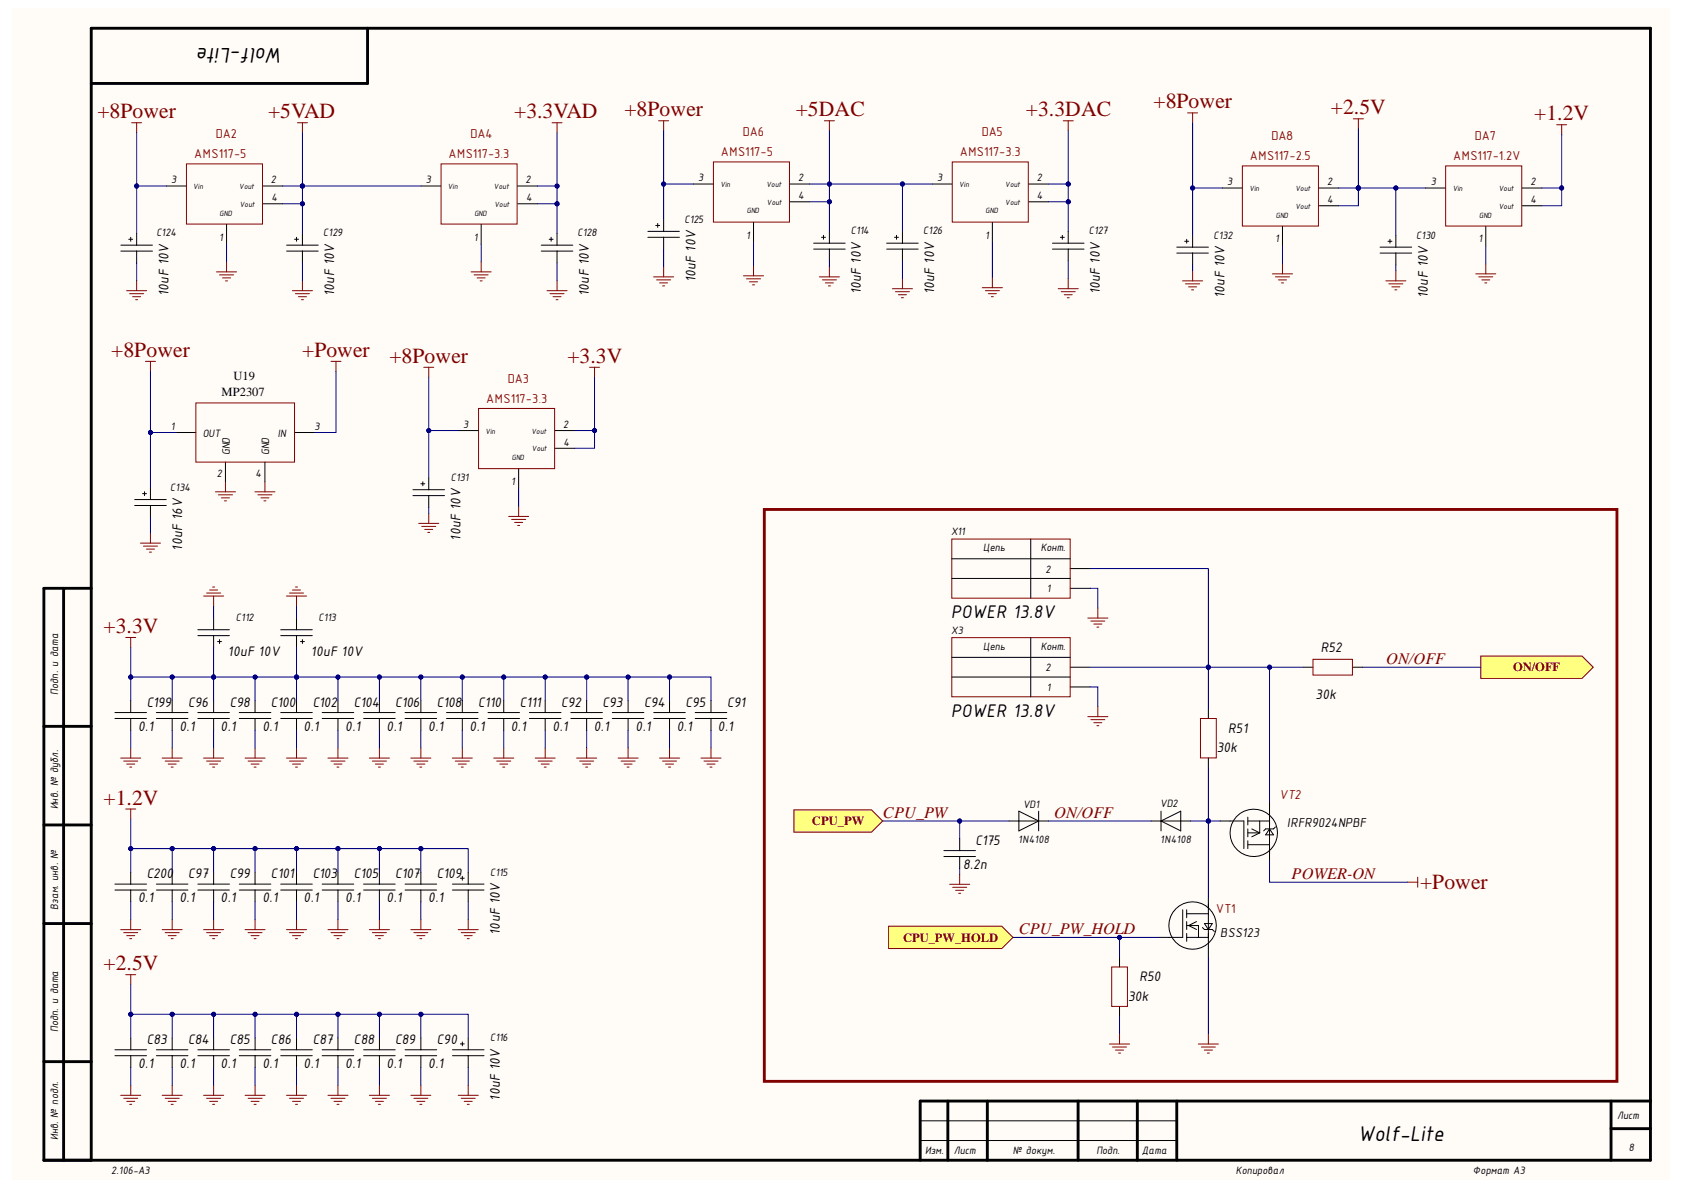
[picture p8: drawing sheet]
<svg xmlns="http://www.w3.org/2000/svg" width="297mm" height="210mm" viewBox="0 0 297 210" stroke-linecap="round" stroke-linejoin="round" font-family="sans-serif">
<defs><g id="words">
<g font-size="4.1">
<text x="49.9" y="8.4" transform="rotate(-180 49.9 8.4)">Wolf-Lite</text>
<text x="239.6" y="201.3">Wolf-Lite</text>
</g>
<g font-size="3.8" fill="#800000">
<text x="17.2" y="20.9">+8Power</text>
<text x="47.3" y="20.9">+5VAD</text>
<text x="90.7" y="20.9">+3.3VAD</text>
<text x="110.1" y="20.5">+8Power</text>
<text x="140.3" y="20.5">+5DAC</text>
<text x="181" y="20.5">+3.3DAC</text>
<text x="203.5" y="19.1">+8Power</text>
<text x="234.8" y="20.1">+2.5V</text>
<text x="270.6" y="21.2">+1.2V</text>
<text x="19.6" y="63">+8Power</text>
<text x="53.3" y="63">+Power</text>
<text x="68.7" y="64">+8Power</text>
<text x="100.1" y="64">+3.3V</text>
<text x="18.3" y="111.7">+3.3V</text>
<text x="18.3" y="141.9">+1.2V</text>
<text x="250.5" y="156.9">+Power</text>
<text x="18.3" y="171.1">+2.5V</text>
</g>
<g font-size="3.5">
<text x="167.8" y="109">POWER 13.8V</text>
<text x="167.8" y="126.5">POWER 13.8V</text>
</g>
<g font-size="2.9" fill="#800000">
<text x="244.5" y="117.1">ON/OFF</text>
<text x="155.7" y="144.2">CPU_PW</text>
<text x="185.9" y="144.2">ON/OFF</text>
<text x="227.8" y="155">POWER-ON</text>
<text x="179.7" y="164.7">CPU_PW_HOLD</text>
</g>
<g font-size="2.7">
<text x="29.7" y="52.2" transform="rotate(-90 29.7 52.2)">10uF 10V</text>
<text x="59" y="52.2" transform="rotate(-90 59 52.2)">10uF 10V</text>
<text x="103.9" y="52.2" transform="rotate(-90 103.9 52.2)">10uF 10V</text>
<text x="122.7" y="49.8" transform="rotate(-90 122.7 49.8)">10uF 10V</text>
<text x="151.9" y="51.9" transform="rotate(-90 151.9 51.9)">10uF 10V</text>
<text x="164.8" y="51.9" transform="rotate(-90 164.8 51.9)">10uF 10V</text>
<text x="194" y="51.9" transform="rotate(-90 194 51.9)">10uF 10V</text>
<text x="216" y="52.6" transform="rotate(-90 216 52.6)">10uF 10V</text>
<text x="251.8" y="52.6" transform="rotate(-90 251.8 52.6)">10uF 10V</text>
<text x="81.2" y="95.3" transform="rotate(-90 81.2 95.3)">10uF 10V</text>
<text x="32.1" y="97.1" transform="rotate(-90 32.1 97.1)">10uF 16V</text>
<text x="40.2" y="115.6">10uF 10V</text>
<text x="54.8" y="115.6">10uF 10V</text>
<text x="233" y="115">R52</text>
<text x="25.9" y="124.7">C199</text>
<text x="33.2" y="124.7">C96</text>
<text x="40.5" y="124.7">C98</text>
<text x="47.8" y="124.7">C100</text>
<text x="55.2" y="124.7">C102</text>
<text x="62.4" y="124.7">C104</text>
<text x="69.7" y="124.7">C106</text>
<text x="77.1" y="124.7">C108</text>
<text x="84.3" y="124.7">C110</text>
<text x="91.7" y="124.7">C111</text>
<text x="99" y="124.7">C92</text>
<text x="106.3" y="124.7">C93</text>
<text x="113.6" y="124.7">C94</text>
<text x="120.9" y="124.7">C95</text>
<text x="128.3" y="124.7">C91</text>
<text x="232.1" y="123.3">30k</text>
<text x="24.4" y="128.9">0.1</text>
<text x="31.6" y="128.9">0.1</text>
<text x="38.9" y="128.9">0.1</text>
<text x="46.3" y="128.9">0.1</text>
<text x="53.6" y="128.9">0.1</text>
<text x="60.9" y="128.9">0.1</text>
<text x="68.2" y="128.9">0.1</text>
<text x="75.5" y="128.9">0.1</text>
<text x="82.8" y="128.9">0.1</text>
<text x="90.1" y="128.9">0.1</text>
<text x="97.5" y="128.9">0.1</text>
<text x="104.7" y="128.9">0.1</text>
<text x="112.1" y="128.9">0.1</text>
<text x="119.4" y="128.9">0.1</text>
<text x="126.6" y="128.9">0.1</text>
<text x="216.7" y="129.2">R51</text>
<text x="214.6" y="132.7">30k</text>
<text x="172.1" y="149">C175</text>
<text x="25.9" y="154.9">C200</text>
<text x="33.2" y="154.9">C97</text>
<text x="40.5" y="154.9">C99</text>
<text x="47.8" y="154.9">C101</text>
<text x="55.2" y="154.9">C103</text>
<text x="62.4" y="154.9">C105</text>
<text x="69.7" y="154.9">C107</text>
<text x="77.1" y="154.9">C109</text>
<text x="169.9" y="153.2">8.2n</text>
<text x="24.4" y="159.2">0.1</text>
<text x="31.6" y="159.2">0.1</text>
<text x="38.9" y="159.2">0.1</text>
<text x="46.3" y="159.2">0.1</text>
<text x="53.6" y="159.2">0.1</text>
<text x="60.9" y="159.2">0.1</text>
<text x="68.2" y="159.2">0.1</text>
<text x="75.5" y="159.2">0.1</text>
<text x="88.2" y="164.9" transform="rotate(-90 88.2 164.9)">10uF 10V</text>
<text x="201" y="173">R50</text>
<text x="199" y="176.5">30k</text>
<text x="25.9" y="184.2">C83</text>
<text x="33.2" y="184.2">C84</text>
<text x="40.5" y="184.2">C85</text>
<text x="47.8" y="184.2">C86</text>
<text x="55.2" y="184.2">C87</text>
<text x="62.4" y="184.2">C88</text>
<text x="69.7" y="184.2">C89</text>
<text x="77.1" y="184.2">C90</text>
<text x="24.4" y="188.3">0.1</text>
<text x="31.6" y="188.3">0.1</text>
<text x="38.9" y="188.3">0.1</text>
<text x="46.3" y="188.3">0.1</text>
<text x="53.6" y="188.3">0.1</text>
<text x="60.9" y="188.3">0.1</text>
<text x="68.2" y="188.3">0.1</text>
<text x="75.5" y="188.3">0.1</text>
<text x="88.2" y="194.2" transform="rotate(-90 88.2 194.2)">10uF 10V</text>
</g>
<g font-size="2.3" fill="#980000">
<text x="34.3" y="27.8">AMS117-5</text>
<text x="38.1" y="24.3">DA2</text>
<text x="79.1" y="27.8">AMS117-3.3</text>
<text x="83" y="24.3">DA4</text>
<text x="127.2" y="27.5">AMS117-5</text>
<text x="131" y="24">DA6</text>
<text x="169.3" y="27.5">AMS117-3.3</text>
<text x="173.2" y="24">DA5</text>
<text x="220.5" y="28.2">AMS117-2.5</text>
<text x="224.3" y="24.7">DA8</text>
<text x="256.3" y="28.2">AMS117-1.2V</text>
<text x="260.1" y="24.7">DA7</text>
<text x="85.8" y="71">AMS117-3.3</text>
<text x="89.6" y="67.5">DA3</text>
<text x="225.7" y="140.9">VT2</text>
<text x="214.5" y="161.1">VT1</text>
</g>
<g font-size="2.3">
<text x="227.1" y="145.8">IRFR9024NPBF</text>
<text x="215.2" y="165.3">BSS123</text>
</g>
<g font-size="2.2">
<text x="39.1" y="69.9">MP2307</text>
<text x="41.2" y="67.1">U19</text>
</g>
<g font-size="2.2" fill="#800000">
<text x="266.9" y="118.4">ON/OFF</text>
<text x="143.2" y="145.6">CPU_PW</text>
<text x="159.3" y="166.1">CPU_PW_HOLD</text>
</g>
<g font-size="2.1">
<text x="30.2" y="32.3">3</text>
<text x="47.8" y="32.3">2</text>
<text x="47.9" y="35.4">4</text>
<text x="75.1" y="32.3">3</text>
<text x="92.7" y="32.3">2</text>
<text x="92.8" y="35.4">4</text>
<text x="123.2" y="31.9">3</text>
<text x="140.8" y="31.9">2</text>
<text x="140.8" y="35.1">4</text>
<text x="165.3" y="31.9">3</text>
<text x="182.9" y="31.9">2</text>
<text x="182.9" y="35.1">4</text>
<text x="216.5" y="32.6">3</text>
<text x="234.1" y="32.6">2</text>
<text x="234.1" y="35.8">4</text>
<text x="252.4" y="32.6">3</text>
<text x="270" y="32.6">2</text>
<text x="270" y="35.8">4</text>
<text x="27.6" y="41.7">C124</text>
<text x="57" y="41.7">C129</text>
<text x="101.9" y="41.7">C128</text>
<text x="120.7" y="39.3">C125</text>
<text x="150.1" y="41.3">C114</text>
<text x="162.9" y="41.3">C126</text>
<text x="192" y="41.3">C127</text>
<text x="38.7" y="42.4">1</text>
<text x="83.6" y="42.4">1</text>
<text x="131.6" y="42.1">1</text>
<text x="173.8" y="42.1">1</text>
<text x="214" y="42.1">C132</text>
<text x="224.9" y="42.8">1</text>
<text x="249.8" y="42.1">C130</text>
<text x="260.8" y="42.8">1</text>
<text x="30.1" y="75.8">1</text>
<text x="35.8" y="77">OUT</text>
<text x="49" y="77">IN</text>
<text x="55.5" y="75.8">3</text>
<text x="81.7" y="75.5">3</text>
<text x="99.3" y="75.5">2</text>
<text x="40.5" y="80.3" transform="rotate(-90 40.5 80.3)">GND</text>
<text x="47.5" y="80.3" transform="rotate(-90 47.5 80.3)">GND</text>
<text x="99.4" y="78.6">4</text>
<text x="30" y="86.6">C134</text>
<text x="38.2" y="84.2">2</text>
<text x="45.1" y="84.2">4</text>
<text x="79.5" y="84.9">C131</text>
<text x="90.2" y="85.5">1</text>
<text x="167.8" y="94.4">X11</text>
<text x="173.4" y="97.2">Цепь</text>
<text x="183.6" y="97.2">Конт.</text>
<text x="184.4" y="101">2</text>
<text x="184.7" y="104.5">1</text>
<text x="41.6" y="109.5">C112</text>
<text x="56.2" y="109.5">C113</text>
<text x="167.8" y="111.8">X3</text>
<text x="173.4" y="114.6">Цепь</text>
<text x="183.6" y="114.6">Конт.</text>
<text x="184.4" y="118.4">2</text>
<text x="10.2" y="122.6" transform="rotate(-90 10.2 122.6)">Подп. и дата</text>
<text x="184.7" y="121.9">1</text>
<text x="10.2" y="142.8" transform="rotate(-90 10.2 142.8)">Инв. № дубл.</text>
<text x="180.4" y="142.6">VD1</text>
<text x="204.6" y="142.4">VD2</text>
<text x="179.6" y="148.7">1N4108</text>
<text x="204.6" y="148.7">1N4108</text>
<text x="86.5" y="154.4">C115</text>
<text x="10.2" y="160.4" transform="rotate(-90 10.2 160.4)">Взам. инв. №</text>
<text x="10.2" y="182.1" transform="rotate(-90 10.2 182.1)">Подп. и дата</text>
<text x="86.5" y="183.6">C116</text>
<text x="285.3" y="197.4">Лист</text>
<text x="10.2" y="201.1" transform="rotate(-90 10.2 201.1)">Инв. № подл.</text>
<text x="163.2" y="203.6">Изм.</text>
<text x="168.3" y="203.6">Лист</text>
<text x="178.7" y="203.6">№ докум.</text>
<text x="193.4" y="203.6">Подп.</text>
<text x="201.4" y="203.6">Дата</text>
<text x="287.3" y="203">8</text>
<text x="19.6" y="207.1">2.106-A3</text>
<text x="218" y="207.1">Копировал</text>
<text x="259.8" y="207.1">Формат А3</text>
</g>
<g font-size="1.5">
<text x="34.1" y="33.4">Vin</text>
<text x="42.2" y="33.4">Vout</text>
<text x="79" y="33.4">Vin</text>
<text x="87.1" y="33.4">Vout</text>
<text x="127.1" y="33">Vin</text>
<text x="135.2" y="33">Vout</text>
<text x="169.2" y="33">Vin</text>
<text x="177.3" y="33">Vout</text>
<text x="220.4" y="33.7">Vin</text>
<text x="228.5" y="33.7">Vout</text>
<text x="256.2" y="33.7">Vin</text>
<text x="264.4" y="33.7">Vout</text>
<text x="38.7" y="38">GND</text>
<text x="42.3" y="36.5">Vout</text>
<text x="83.7" y="38">GND</text>
<text x="87.2" y="36.5">Vout</text>
<text x="131.7" y="37.6">GND</text>
<text x="135.3" y="36.1">Vout</text>
<text x="173.8" y="37.6">GND</text>
<text x="177.3" y="36.1">Vout</text>
<text x="225" y="38.4">GND</text>
<text x="228.5" y="36.9">Vout</text>
<text x="260.9" y="38.4">GND</text>
<text x="264.4" y="36.9">Vout</text>
<text x="85.6" y="76.5">Vin</text>
<text x="93.7" y="76.5">Vout</text>
<text x="90.3" y="81.1">GND</text>
<text x="93.8" y="79.6">Vout</text>
</g>
</g></defs>
<g fill="#fffcf8">
<path d="M2.2 1.5h292.4v206.6h-292.4z" fill-rule="evenodd"/>
<path d="M2.2 1.5h292.4v206.6h-292.4z" fill-rule="evenodd"/>
</g>
<g fill="none" stroke="#000" stroke-width=".51">
<path d="M64.8 5v9.7h-48.7M11.2 103.8v100.9M16.1 103.8h-8.4v100.9h283.4v-199.7h-275v199.7M7.7 128.1h8.4M7.7 145.5h8.4M7.7 162.9h8.4M7.7 187.3h8.4M167.2 194.2v10.5M174.2 194.2v10.5M190.2 194.2v10.5M200.6 194.2v10.5M207.6 194.2v10.5"/>
<path d="M284.2 194.2v10.5M284.2 199.1h6.9M291.1 194.2h-128.8v10.5"/>
</g>
<g fill="none" stroke="#000" stroke-width=".18">
<path d="M29.4 32.8h3.4M40 39.6v3.5M46.4 32.8h3.5M46.4 35.9h3.5M74.3 32.8h3.4M84.9 39.6v3.5M91.3 32.8h3.5M91.3 35.9h3.5M115.7 39.8h.7M116 39.4v.7M117.1 38.7v2.1M122.3 32.5h3.5"/>
<path d="M132.9 39.2v3.5M139.3 32.5h3.5M139.4 35.6h3.4M164.4 32.5h3.5M175 39.2v3.5M181.5 32.5h3.4M181.5 35.6h3.5M215.6 33.2h3.5M226.2 39.9v3.5M232.6 33.2h3.5M232.7 36.3h3.4M251.5 33.2h3.4"/>
<path d="M262.1 39.9v3.5M268.5 33.2h3.5M268.5 36.3h3.5M21.3 43.2h5.6M21.3 44.3h5.6M22.7 42.2h.7M23.1 41.9v.7M24.1 41.2v2M24.1 44.3v2.1M50.6 43.2h5.5M50.6 44.3h5.5M52 42.2h.7"/>
<path d="M52.3 41.9v.7M53.3 41.2v2M53.3 44.3v2.1M95.5 43.2h5.5M95.5 44.3h5.5M96.9 42.2h.7M97.2 41.9v.7M98.3 41.2v2M98.3 44.3v2.1M114.3 41.9h5.5M114.3 40.8h5.5M117.1 41.9v2"/>
<path d="M143.5 42.9h5.6M143.5 43.9h5.6M144.9 41.9h.7M145.3 41.5v.7M146.3 40.8v2.1M146.3 43.9v2.1M156.4 42.9h5.6M156.4 43.9h5.6M157.8 41.9h.7M158.1 41.5v.7M159.2 40.8v2.1M159.2 43.9v2.1"/>
<path d="M185.6 42.9h5.6M185.6 43.9h5.6M187 41.9h.7M187.4 41.5v.7M188.4 40.8v2.1M188.4 43.9v2.1M207.6 43.6h5.5M207.6 44.6h5.5M209 42.6h.7M209.3 42.2v.7M210.4 41.5v2.1M210.4 44.6v2.1"/>
<path d="M243.4 43.6h5.6M243.4 44.6h5.6M244.8 42.6h.7M245.2 42.2v.7M246.2 41.5v2.1M246.2 44.6v2.1M80.9 75.9h3.5M97.9 75.9h3.5M97.9 79.1h3.5M72.8 86.4h5.6M72.8 87.4h5.6M74.2 85.3h.7"/>
<path d="M74.6 85v.7M75.6 84.3v2.1M75.6 87.4v2.1M91.5 82.7v3.5M34.9 112.1h5.6M34.9 111.1h5.6M37.7 109v2.1M37.7 112.1v2.1M38.4 113.2h.7M38.7 112.8v.7M49.5 112.1h5.6M49.5 111.1h5.6"/>
<path d="M52.3 109v2.1M52.3 112.1v2.1M53 113.2h.7M53.3 112.8v.7M20.3 125.7h5.5M20.3 126.7h5.5M23.1 123.6v2.1M23.1 126.7v2.1M27.6 125.7h5.6M27.6 126.7h5.6M30.4 123.6v2.1M30.4 126.7v2.1"/>
<path d="M34.9 125.7h5.6M34.9 126.7h5.6M37.7 123.6v2.1M37.7 126.7v2.1M42.2 125.7h5.6M42.2 126.7h5.6M45 123.6v2.1M45 126.7v2.1M49.5 125.7h5.6M49.5 126.7h5.6M52.3 123.6v2.1M52.3 126.7v2.1"/>
<path d="M56.8 125.7h5.6M56.8 126.7h5.6M59.6 123.6v2.1M59.6 126.7v2.1M64.1 125.7h5.6M64.1 126.7h5.6M66.9 123.6v2.1M66.9 126.7v2.1M71.4 125.7h5.6M71.4 126.7h5.6M74.2 123.6v2.1M74.2 126.7v2.1"/>
<path d="M78.8 125.7h5.5M78.8 126.7h5.5M81.5 123.6v2.1M81.5 126.7v2.1M86.1 125.7h5.5M86.1 126.7h5.5M88.9 123.6v2.1M88.9 126.7v2.1M93.4 125.7h5.6M93.4 126.7h5.6M96.2 123.6v2.1M96.2 126.7v2.1"/>
<path d="M100.7 125.7h5.6M100.7 126.7h5.6M103.5 123.6v2.1M103.5 126.7v2.1M108 125.7h5.6M108 126.7h5.6M110.8 123.6v2.1M110.8 126.7v2.1M115.3 125.7h5.6M115.3 126.7h5.6M118.1 123.6v2.1M118.1 126.7v2.1"/>
<path d="M122.6 125.7h5.6M122.6 126.7h5.6M125.4 123.6v2.1M125.4 126.7v2.1M20.3 155.9h5.5M20.3 157h5.5M23.1 153.9v2M23.1 157v2.1M27.6 155.9h5.6M27.6 157h5.6M30.4 153.9v2M30.4 157v2.1"/>
<path d="M34.9 155.9h5.6M34.9 157h5.6M37.7 153.9v2M37.7 157v2.1M42.2 155.9h5.6M42.2 157h5.6M45 153.9v2M45 157v2.1M49.5 155.9h5.6M49.5 157h5.6M52.3 153.9v2M52.3 157v2.1"/>
<path d="M56.8 155.9h5.6M56.8 157h5.6M59.6 153.9v2M59.6 157v2.1M64.1 155.9h5.6M64.1 157h5.6M66.9 153.9v2M66.9 157v2.1M71.4 155.9h5.6M71.4 157h5.6M74.2 153.9v2M74.2 157v2.1"/>
<path d="M79.8 155.9h5.6M79.8 157h5.6M81.2 154.9h.7M81.5 154.6v.7M82.6 153.9v2M82.6 157v2.1M213.1 158.4v10.4M215.2 144.8h4.2v4.9M220.1 144.8h3.8M220.1 144.1v1.4M220.1 146.2v1.4M220.1 148.3v1.4"/>
<path d="M220.1 149h3.8M220.1 146.9h2.1M220.8 146.2l1.4 .7M222.2 146.9l-1.4 .7M222.2 144.8v2.1M223.9 141.3v10.5M223.9 146.2l.7 1.1h-1.4zM224.8 144.8a4.2 4.2 0 0 0-7.1-.2 4.2 4.2 0 0 0 2.8 6.5 4.2 4.2 0 0 0 4.7-5.4l-.4-.8M225 145.9l-.4 .3h-1.4l-.3 .4M208.6 160.5v4.8h-4.2M209.3 160.5v1.4M209.3 162.6v1.4"/>
<path d="M209.3 164.6v1.4M209.3 165.3h3.8M209.3 161.2h3.8M209.3 163.3h2.1v2M211.1 162.6l-1.4 .7 1.4 .7M212.1 163.6l.3 .4h1.4l.4 .3M212.4 162.9h1.4l-.7 1.1zM214 165.2a4.2 4.2 0 0 0-3.5-6.1 4.2 4.2 0 0 0-4 5.8 4.2 4.2 0 0 0 7 1.1l.5-.7M20.3 185.2h5.5M20.3 186.2h5.5M23.1 183.1v2.1M23.1 186.2v2.1"/>
<path d="M27.6 185.2h5.6M27.6 186.2h5.6M30.4 183.1v2.1M30.4 186.2v2.1M34.9 185.2h5.6M34.9 186.2h5.6M37.7 183.1v2.1M37.7 186.2v2.1M42.2 185.2h5.6M42.2 186.2h5.6M45 183.1v2.1M45 186.2v2.1"/>
<path d="M49.5 185.2h5.6M49.5 186.2h5.6M52.3 183.1v2.1M52.3 186.2v2.1M56.8 185.2h5.6M56.8 186.2h5.6M59.6 183.1v2.1M59.6 186.2v2.1M64.1 185.2h5.6M64.1 186.2h5.6M66.9 183.1v2.1M66.9 186.2v2.1"/>
<path d="M71.5 185.2h5.5M71.5 186.2h5.5M74.2 183.1v2.1M74.2 186.2v2.1M79.8 185.2h5.6M79.8 186.2h5.6M81.2 184.1h.7M81.6 183.8v.7M82.6 183.1v2.1M82.6 186.2v2.1M162.3 197.7h45.3M162.3 201.2h45.3"/>
</g>
<g fill="none" stroke="#800000" stroke-width=".18">
<path d="M209.5 19.9h1.7M210.4 19.9v1.8M23.2 21.7h1.8M24.1 21.7v1.7M32.9 28.9h13.4v10.6h-13.4zM52.5 21.7h1.7M53.3 21.7v1.7M77.8 28.9h13.4v10.6h-13.4zM97.4 21.7h1.7M98.3 21.7v1.7M116.2 21.3h1.7M117.1 21.3v1.8"/>
<path d="M125.8 28.6h13.5v10.6h-13.5zM145.4 21.3h1.8M146.3 21.3v1.8M168 28.6h13.4v10.6h-13.4zM187.5 21.3h1.8M188.4 21.3v1.8M219.1 29.3h13.5v10.6h-13.5zM238.7 21h1.8M239.6 21v1.7M255 29.3h13.4v10.6h-13.4zM274.6 22h1.7M275.5 22v1.8"/>
<path d="M22.3 51.3h3.6M22.9 51.8h2.4M23.4 52.3h1.4M23.9 52.9h.4M24.1 49.5v1.8M38.2 48h3.5M38.7 48.5h2.5M39.3 49h1.4M39.8 49.5h.3M40 46.2v1.8M51.6 51.3h3.5M52.1 51.8h2.5"/>
<path d="M52.6 52.3h1.5M53.2 52.9h.3M53.3 49.5v1.8M83.1 48h3.5M83.6 48.5h2.5M84.2 49h1.4M84.7 49.5h.3M84.9 46.2v1.8M96.5 51.3h3.5M97 51.8h2.5M97.5 52.3h1.5M98.1 52.9h.3"/>
<path d="M98.3 49.5v1.8M115.3 48.8h3.5M115.8 49.4h2.5M116.3 49.9h1.5M116.9 50.4h.3M117.1 47.1v1.7M131.1 48.7h3.6M131.7 49.2h2.5M132.2 49.7h1.4M132.7 50.2h.4M132.9 46.9v1.8M144.5 48.8h3.6"/>
<path d="M145.1 49.4h2.4M145.6 49.9h1.4M146.1 50.4h.4M146.3 47.1v1.7M157.4 50.9h3.5M157.9 51.5h2.5M158.5 52h1.4M159 52.5h.4M159.2 49.2v1.7M173.3 50.7h3.5M173.8 51.3h2.5M174.3 51.8h1.5"/>
<path d="M174.9 52.3h.3M175 49v1.7M186.7 50.9h3.5M187.2 51.5h2.5M187.7 52h1.4M188.3 52.5h.3M188.4 49.2v1.7M208.6 49.5h3.5M209.1 50.1h2.5M209.7 50.6h1.4M210.2 51.1h.3M210.4 47.8v1.7"/>
<path d="M224.4 48.3h3.6M225 48.8h2.5M225.5 49.4h1.4M226 49.9h.4M226.2 46.5v1.8M244.4 49.5h3.6M245 50.1h2.4M245.5 50.6h1.4M246 51.1h.4M246.2 47.8v1.7M260.3 48.3h3.5M260.8 48.8h2.5"/>
<path d="M261.4 49.4h1.4M261.9 49.9h.4M262.1 46.5v1.8M74.7 64.8h1.8M75.6 64.8v1.8M84.4 72h13.4v10.7h-13.4zM104 64.8h1.8M104.9 64.8v1.8M73.9 92.3h3.5M74.4 92.9h2.5M74.9 93.4h1.4M75.5 93.9h.3"/>
<path d="M75.6 90.6v1.7M89.7 91.1h3.6M90.2 91.6h2.5M90.8 92.1h1.4M91.3 92.7h.4M91.5 89.3v1.8M22.2 112.4h1.7M23.1 112.4v1.8M35.9 105.1h3.5M36.4 104.6h2.5M37 104.1h1.4M37.5 103.5h.4"/>
<path d="M37.7 105.1v1.8M50.5 105.1h3.6M51.1 104.6h2.4M51.6 104.1h1.4M52.1 103.5h.4M52.3 105.1v1.8M21.3 133.7h3.5M21.8 134.2h2.5M22.3 134.8h1.5M22.9 135.3h.3M23.1 131.9v1.8M28.6 133.7h3.5"/>
<path d="M29.1 134.2h2.5M29.7 134.8h1.4M30.2 135.3h.3M30.4 131.9v1.8M35.9 133.7h3.5M36.4 134.2h2.5M37 134.8h1.4M37.5 135.3h.4M37.7 131.9v1.8M43.2 133.7h3.6M43.8 134.2h2.4M44.3 134.8h1.4"/>
<path d="M44.8 135.3h.4M45 131.9v1.8M50.5 133.7h3.6M51.1 134.2h2.4M51.6 134.8h1.4M52.1 135.3h.4M52.3 131.9v1.8M57.8 133.7h3.6M58.4 134.2h2.5M58.9 134.8h1.4M59.4 135.3h.4M59.6 131.9v1.8"/>
<path d="M65.2 133.7h3.5M65.7 134.2h2.5M66.2 134.8h1.4M66.7 135.3h.4M66.9 131.9v1.8M72.5 133.7h3.5M73 134.2h2.5M73.5 134.8h1.4M74.1 135.3h.3M74.2 131.9v1.8M79.8 133.7h3.5M80.3 134.2h2.5"/>
<path d="M80.8 134.8h1.5M81.4 135.3h.3M81.5 131.9v1.8M87.1 133.7h3.5M87.6 134.2h2.5M88.2 134.8h1.4M88.7 135.3h.3M88.9 131.9v1.8M94.4 133.7h3.5M94.9 134.2h2.5M95.5 134.8h1.4M96 135.3h.3"/>
<path d="M96.2 131.9v1.8M101.7 133.7h3.5M102.2 134.2h2.5M102.8 134.8h1.4M103.3 135.3h.4M103.5 131.9v1.8M109 133.7h3.6M109.5 134.2h2.5M110.1 134.8h1.4M110.6 135.3h.4M110.8 131.9v1.8M116.3 133.7h3.6"/>
<path d="M116.9 134.2h2.4M117.4 134.8h1.4M117.9 135.3h.4M118.1 131.9v1.8M123.6 133.7h3.6M124.2 134.2h2.4M124.7 134.8h1.4M125.2 135.3h.4M125.4 131.9v1.8M22.2 142.7h1.7M23.1 142.7v1.8M21.3 164h3.5"/>
<path d="M21.8 164.5h2.5M22.2 171.9h1.7M22.3 165h1.5M22.9 165.6h.3M23.1 162.2v1.8M23.1 171.9v1.8M28.6 164h3.5M29.1 164.5h2.5M29.7 165h1.4M30.2 165.6h.3M30.4 162.2v1.8M35.9 164h3.5"/>
<path d="M36.4 164.5h2.5M37 165h1.4M37.5 165.6h.4M37.7 162.2v1.8M43.2 164h3.6M43.8 164.5h2.4M44.3 165h1.4M44.8 165.6h.4M45 162.2v1.8M50.5 164h3.6M51.1 164.5h2.4M51.6 165h1.4"/>
<path d="M52.1 165.6h.4M52.3 162.2v1.8M57.8 164h3.6M58.4 164.5h2.5M58.9 165h1.4M59.4 165.6h.4M59.6 162.2v1.8M65.2 164h3.5M65.7 164.5h2.5M66.2 165h1.4M66.7 165.6h.4M66.9 162.2v1.8"/>
<path d="M72.5 164h3.5M73 164.5h2.5M73.5 165h1.4M74.1 165.6h.3M74.2 162.2v1.8M80.8 164h3.6M81.4 164.5h2.4M81.9 165h1.4M82.4 165.6h.4M82.6 162.2v1.8M21.3 193.2h3.5M21.8 193.7h2.5"/>
<path d="M22.4 194.3h1.4M22.9 194.8h.3M23.1 191.4v1.8M28.6 193.2h3.5M29.1 193.7h2.5M29.7 194.3h1.4M30.2 194.8h.4M30.4 191.4v1.8M35.9 193.2h3.6M36.4 193.7h2.5M37 194.3h1.4M37.5 194.8h.4"/>
<path d="M37.7 191.4v1.8M43.2 193.2h3.6M43.8 193.7h2.4M44.3 194.3h1.4M44.8 194.8h.4M45 191.4v1.8M50.5 193.2h3.6M51.1 193.7h2.4M51.6 194.3h1.4M52.1 194.8h.4M52.3 191.4v1.8M57.8 193.2h3.6"/>
<path d="M58.4 193.7h2.5M58.9 194.3h1.4M59.4 194.8h.4M59.6 191.4v1.8M65.2 193.2h3.5M65.7 193.7h2.5M66.2 194.3h1.4M66.7 194.8h.4M66.9 191.4v1.8M72.5 193.2h3.5M73 193.7h2.5M73.5 194.3h1.4"/>
<path d="M74.1 194.8h.3M74.2 191.4v1.8M80.8 193.2h3.6M81.4 193.7h2.4M81.9 194.3h1.4M82.4 194.8h.4M82.6 191.4v1.8"/>
</g>
<path d="M156.7 163.4h20l2 1.9-2 2h-20z" fill-rule="evenodd" fill="#ffff80"/>
<g fill="none" stroke="#800000" stroke-width=".18">
<path d="M167.9 112.5h20.9v10.4h-20.9zM231.6 116.3h7v2.8h-7zM211.7 126.7h2.8v7h-2.8zM156.7 163.4h20l2 1.9-2 2h-20zM196.1 170.6h2.8v6.9h-2.8zM195.7 184.2h3.5M196.2 184.7h2.5M196.8 185.2h1.4M197.3 185.8h.4M197.5 182.4v1.8M211.4 184.2h3.5M211.9 184.7h2.5"/>
<path d="M212.4 185.2h1.5M213 185.8h.3M213.1 182.4v1.8"/>
</g>
<path d="M167.9 116h20.9M167.9 119.4h20.9M181.8 112.5v10.4M188.8 117.7h3.5M229.9 117.7h1.7M238.6 117.7h1.7M188.8 121.2h3.5M213.1 125v1.7M213.1 133.7v1.7M197.5 168.8v1.8M197.5 177.5v1.8" fill="none" stroke="#000" stroke-width=".18"/>
<path d="M261.2 115.7h17.9l1.9 2-1.9 2h-17.9z" fill-rule="evenodd" fill="#ffff80"/>
<path d="M261.2 115.7h17.9l1.9 2-1.9 2h-17.9zM167.5 156h3.5M168 156.5h2.5M168.6 157h1.4M169.1 157.6h.3M169.3 154.2v1.8M248.3 155.6h1.8M250.1 154.7v1.8" fill="none" stroke="#800000" stroke-width=".18"/>
<path d="M166.5 150h5.6M166.5 151.1h5.6M169.3 147.9v2.1M169.3 151.1v2.1M178 144.8h6.9M179.7 143.1l3.5 1.7-3.5 1.8zM183.2 143.1v3.5M203 144.8h7M204.8 143.1v3.5M204.8 144.8l3.5-1.7v3.5z" fill="none" stroke="#000" stroke-width=".18"/>
<path d="M134.8 89.9h150.4v100.8h-150.4z" fill="none" stroke="#800000" stroke-width=".51"/>
<path d="M140 142.8h13.7l2 2-2 2h-13.7z" fill-rule="evenodd" fill="#ffff80"/>
<g fill="none" stroke="#800000" stroke-width=".18">
<path d="M25.7 63.7h1.7M26.5 63.7v1.8M34.5 71.1h17.5v10.4h-17.5zM58.4 63.7h1.7M59.3 63.7v1.8M24.8 95.8h3.5M25.3 96.3h2.5M25.8 96.9h1.4M26.4 97.4h.3M26.5 94v1.8M38 86.8h3.5M38.5 87.3h2.5"/>
<path d="M39.1 87.8h1.4M39.6 88.3h.3M39.8 85v1.8M45 86.8h3.5M45.5 87.3h2.5M46 87.8h1.4M46.6 88.3h.3M46.7 85v1.8M167.9 95.1h20.9v10.4h-20.9zM191.9 109h3.5M192.4 109.5h2.5M192.9 110.1h1.5"/>
<path d="M193.5 110.6h.3M193.6 107.3v1.7M191.9 126.4h3.5M192.4 126.9h2.5M192.9 127.5h1.5M193.5 128h.3M193.6 124.6v1.8M140 142.8h13.7l2 2-2 2h-13.7z"/>
</g>
<g fill="none" stroke="#000" stroke-width=".18">
<path d="M31.1 76.3h3.4M52 76.3h3.4M23.8 88.1h5.5M23.8 89.2h5.5M25.1 87.1h.7M25.5 86.7v.7M26.5 86v2.1M26.5 89.2v2.1M39.8 81.5v3.5M46.7 81.5v3.5M167.9 98.6h20.9M181.8 95.1v10.4"/>
<path d="M167.9 102h20.9M188.8 100.3h3.5M188.8 103.8h3.5"/>
</g>
<path d="M24.1 23.4v9.4h5.3" fill="none" stroke="#000080" stroke-width=".18"/>
<circle cx="24.1" cy="32.8" r=".35" fill="#000080"/>
<g fill="none" stroke="#000080" stroke-width=".18">
<path d="M49.9 32.8h3.4v3.1h-3.4"/>
<circle cx="24.1" cy="32.8" r=".35"/>
</g>
<circle cx="53.3" cy="32.8" r=".35" fill="#000080"/>
<circle cx="53.3" cy="32.8" r=".35" fill="none" stroke="#000080" stroke-width=".18"/>
<circle cx="53.3" cy="35.9" r=".35" fill="#000080"/>
<g fill="none" stroke="#000080" stroke-width=".18">
<path d="M75.6 66.6v9.3h5.3"/>
<circle cx="53.3" cy="35.9" r=".35"/>
</g>
<circle cx="75.6" cy="75.9" r=".35" fill="#000080"/>
<g fill="none" stroke="#000080" stroke-width=".18">
<path d="M101.4 75.9h3.5v3.2h-3.5"/>
<circle cx="75.6" cy="75.9" r=".35"/>
</g>
<circle cx="104.9" cy="75.9" r=".35" fill="#000080"/>
<g fill="none" stroke="#000080" stroke-width=".18">
<path d="M94.8 32.8h3.5v3.1h-3.5"/>
<circle cx="104.9" cy="75.9" r=".35"/>
</g>
<circle cx="98.3" cy="32.8" r=".35" fill="#000080"/>
<circle cx="98.3" cy="32.8" r=".35" fill="none" stroke="#000080" stroke-width=".18"/>
<circle cx="98.3" cy="35.9" r=".35" fill="#000080"/>
<g fill="none" stroke="#000080" stroke-width=".18">
<path d="M184.9 32.5h3.5v3.1h-3.4"/>
<circle cx="98.3" cy="35.9" r=".35"/>
</g>
<circle cx="188.4" cy="32.5" r=".35" fill="#000080"/>
<circle cx="188.4" cy="32.5" r=".35" fill="none" stroke="#000080" stroke-width=".18"/>
<circle cx="188.4" cy="35.6" r=".35" fill="#000080"/>
<g fill="none" stroke="#000080" stroke-width=".18">
<path d="M142.8 32.5h3.5v3.1h-3.5"/>
<circle cx="188.4" cy="35.6" r=".35"/>
</g>
<circle cx="146.3" cy="32.5" r=".35" fill="#000080"/>
<circle cx="146.3" cy="32.5" r=".35" fill="none" stroke="#000080" stroke-width=".18"/>
<circle cx="146.3" cy="35.6" r=".35" fill="#000080"/>
<g fill="none" stroke="#000080" stroke-width=".18">
<path d="M53.3 23.4v9.4M40 43.1v3.1"/>
<circle cx="146.3" cy="35.6" r=".35"/>
</g>
<circle cx="53.3" cy="32.8" r=".35" fill="#000080"/>
<g fill="none" stroke="#000080" stroke-width=".18">
<path d="M104.9 66.6v9.3M91.5 86.2v3.1"/>
<circle cx="53.3" cy="32.8" r=".35"/>
</g>
<circle cx="104.9" cy="75.9" r=".35" fill="#000080"/>
<g fill="none" stroke="#000080" stroke-width=".18">
<path d="M98.3 23.4v9.4M84.9 43.1v3.1"/>
<circle cx="104.9" cy="75.9" r=".35"/>
</g>
<circle cx="98.3" cy="32.8" r=".35" fill="#000080"/>
<g fill="none" stroke="#000080" stroke-width=".18">
<path d="M188.4 23.1v9.4M175 42.7v6.3"/>
<circle cx="98.3" cy="32.8" r=".35"/>
</g>
<circle cx="188.4" cy="32.5" r=".35" fill="#000080"/>
<g fill="none" stroke="#000080" stroke-width=".18">
<path d="M132.9 42.7v4.2M81.5 119.4v4.2"/>
<circle cx="188.4" cy="32.5" r=".35"/>
</g>
<circle cx="81.5" cy="119.4" r=".35" fill="#000080"/>
<g fill="none" stroke="#000080" stroke-width=".18">
<path d="M74.2 119.4v4.2"/>
<circle cx="81.5" cy="119.4" r=".35"/>
</g>
<circle cx="74.2" cy="119.4" r=".35" fill="#000080"/>
<g fill="none" stroke="#000080" stroke-width=".18">
<path d="M66.9 119.4v4.2"/>
<circle cx="74.2" cy="119.4" r=".35"/>
</g>
<circle cx="66.9" cy="119.4" r=".35" fill="#000080"/>
<g fill="none" stroke="#000080" stroke-width=".18">
<path d="M59.6 119.4v4.2"/>
<circle cx="66.9" cy="119.4" r=".35"/>
</g>
<circle cx="59.6" cy="119.4" r=".35" fill="#000080"/>
<g fill="none" stroke="#000080" stroke-width=".18">
<path d="M52.3 119.4v4.2"/>
<circle cx="59.6" cy="119.4" r=".35"/>
</g>
<circle cx="52.3" cy="119.4" r=".35" fill="#000080"/>
<g fill="none" stroke="#000080" stroke-width=".18">
<path d="M45 119.4v4.2"/>
<circle cx="52.3" cy="119.4" r=".35"/>
</g>
<circle cx="45" cy="119.4" r=".35" fill="#000080"/>
<g fill="none" stroke="#000080" stroke-width=".18">
<path d="M37.7 119.4v4.2"/>
<circle cx="45" cy="119.4" r=".35"/>
</g>
<circle cx="37.7" cy="119.4" r=".35" fill="#000080"/>
<g fill="none" stroke="#000080" stroke-width=".18">
<path d="M30.4 119.4v4.2"/>
<circle cx="37.7" cy="119.4" r=".35"/>
</g>
<circle cx="30.4" cy="119.4" r=".35" fill="#000080"/>
<g fill="none" stroke="#000080" stroke-width=".18">
<path d="M23.1 114.2v5.2M23.1 128.8v3.1M30.4 128.8v3.1M37.7 128.8v3.1M45 128.8v3.1M52.3 128.8v3.1M59.6 128.8v3.1M66.9 128.8v3.1M74.2 128.8v3.1M81.5 128.8v3.1M88.9 128.8v3.1"/>
<circle cx="30.4" cy="119.4" r=".35"/>
</g>
<circle cx="23.1" cy="119.4" r=".35" fill="#000080"/>
<g fill="none" stroke="#000080" stroke-width=".18">
<path d="M88.9 119.4h36.5v4.2M96.2 128.8v3.1M103.5 128.8v3.1M110.8 128.8v3.1M118.1 128.8v3.1M125.4 128.8v3.1"/>
<circle cx="23.1" cy="119.4" r=".35"/>
</g>
<circle cx="88.9" cy="119.4" r=".35" fill="#000080"/>
<circle cx="88.9" cy="119.4" r=".35" fill="none" stroke="#000080" stroke-width=".18"/>
<circle cx="96.2" cy="119.4" r=".35" fill="#000080"/>
<circle cx="96.2" cy="119.4" r=".35" fill="none" stroke="#000080" stroke-width=".18"/>
<circle cx="103.5" cy="119.4" r=".35" fill="#000080"/>
<circle cx="103.5" cy="119.4" r=".35" fill="none" stroke="#000080" stroke-width=".18"/>
<circle cx="110.8" cy="119.4" r=".35" fill="#000080"/>
<circle cx="110.8" cy="119.4" r=".35" fill="none" stroke="#000080" stroke-width=".18"/>
<circle cx="118.1" cy="119.4" r=".35" fill="#000080"/>
<g fill="none" stroke="#000080" stroke-width=".18">
<path d="M118.1 119.4v4.2"/>
<circle cx="118.1" cy="119.4" r=".35"/>
</g>
<circle cx="118.1" cy="119.4" r=".35" fill="#000080"/>
<g fill="none" stroke="#000080" stroke-width=".18">
<path d="M110.8 119.4v4.2"/>
<circle cx="118.1" cy="119.4" r=".35"/>
</g>
<circle cx="110.8" cy="119.4" r=".35" fill="#000080"/>
<g fill="none" stroke="#000080" stroke-width=".18">
<path d="M103.5 119.4v4.2"/>
<circle cx="110.8" cy="119.4" r=".35"/>
</g>
<circle cx="103.5" cy="119.4" r=".35" fill="#000080"/>
<g fill="none" stroke="#000080" stroke-width=".18">
<path d="M96.2 119.4v4.2"/>
<circle cx="103.5" cy="119.4" r=".35"/>
</g>
<circle cx="96.2" cy="119.4" r=".35" fill="#000080"/>
<g fill="none" stroke="#000080" stroke-width=".18">
<path d="M275.5 23.8v9.4"/>
<circle cx="96.2" cy="119.4" r=".35"/>
</g>
<circle cx="275.5" cy="33.2" r=".35" fill="#000080"/>
<g fill="none" stroke="#000080" stroke-width=".18">
<path d="M272 33.2h3.5v3.1h-3.5"/>
<circle cx="275.5" cy="33.2" r=".35"/>
</g>
<circle cx="275.5" cy="33.2" r=".35" fill="#000080"/>
<g fill="none" stroke="#000080" stroke-width=".18">
<path d="M262.1 43.4v3.1M66.9 149.7v4.2"/>
<circle cx="275.5" cy="33.2" r=".35"/>
</g>
<circle cx="66.9" cy="149.7" r=".35" fill="#000080"/>
<g fill="none" stroke="#000080" stroke-width=".18">
<path d="M59.6 149.7v4.2"/>
<circle cx="66.9" cy="149.7" r=".35"/>
</g>
<circle cx="59.6" cy="149.7" r=".35" fill="#000080"/>
<g fill="none" stroke="#000080" stroke-width=".18">
<path d="M52.3 149.7v4.2"/>
<circle cx="59.6" cy="149.7" r=".35"/>
</g>
<circle cx="52.3" cy="149.7" r=".35" fill="#000080"/>
<g fill="none" stroke="#000080" stroke-width=".18">
<path d="M45 149.7v4.2"/>
<circle cx="52.3" cy="149.7" r=".35"/>
</g>
<circle cx="45" cy="149.7" r=".35" fill="#000080"/>
<g fill="none" stroke="#000080" stroke-width=".18">
<path d="M37.7 149.7v4.2"/>
<circle cx="45" cy="149.7" r=".35"/>
</g>
<circle cx="37.7" cy="149.7" r=".35" fill="#000080"/>
<g fill="none" stroke="#000080" stroke-width=".18">
<path d="M30.4 149.7v4.2"/>
<circle cx="37.7" cy="149.7" r=".35"/>
</g>
<circle cx="30.4" cy="149.7" r=".35" fill="#000080"/>
<g fill="none" stroke="#000080" stroke-width=".18">
<path d="M23.1 144.5v9.4M23.1 159.1v3.1M30.4 159.1v3.1M37.7 159.1v3.1M45 159.1v3.1M52.3 159.1v3.1M59.6 159.1v3.1M66.9 159.1v3.1M74.2 159.1v3.1"/>
<circle cx="30.4" cy="149.7" r=".35"/>
</g>
<circle cx="23.1" cy="149.7" r=".35" fill="#000080"/>
<g fill="none" stroke="#000080" stroke-width=".18">
<path d="M23.1 149.7h51.1v4.2"/>
<circle cx="23.1" cy="149.7" r=".35"/>
</g>
<circle cx="74.2" cy="149.7" r=".35" fill="#000080"/>
<circle cx="74.2" cy="149.7" r=".35" fill="none" stroke="#000080" stroke-width=".18"/>
<circle cx="66.9" cy="149.7" r=".35" fill="#000080"/>
<circle cx="66.9" cy="149.7" r=".35" fill="none" stroke="#000080" stroke-width=".18"/>
<circle cx="59.6" cy="149.7" r=".35" fill="#000080"/>
<circle cx="59.6" cy="149.7" r=".35" fill="none" stroke="#000080" stroke-width=".18"/>
<circle cx="52.3" cy="149.7" r=".35" fill="#000080"/>
<circle cx="52.3" cy="149.7" r=".35" fill="none" stroke="#000080" stroke-width=".18"/>
<circle cx="45" cy="149.7" r=".35" fill="#000080"/>
<circle cx="45" cy="149.7" r=".35" fill="none" stroke="#000080" stroke-width=".18"/>
<circle cx="37.7" cy="149.7" r=".35" fill="#000080"/>
<circle cx="37.7" cy="149.7" r=".35" fill="none" stroke="#000080" stroke-width=".18"/>
<circle cx="30.4" cy="149.7" r=".35" fill="#000080"/>
<circle cx="30.4" cy="149.7" r=".35" fill="none" stroke="#000080" stroke-width=".18"/>
<circle cx="23.1" cy="149.7" r=".35" fill="#000080"/>
<g fill="none" stroke="#000080" stroke-width=".18">
<path d="M66.9 178.9v4.2"/>
<circle cx="23.1" cy="149.7" r=".35"/>
</g>
<circle cx="66.9" cy="178.9" r=".35" fill="#000080"/>
<g fill="none" stroke="#000080" stroke-width=".18">
<path d="M59.6 178.9v4.2"/>
<circle cx="66.9" cy="178.9" r=".35"/>
</g>
<circle cx="59.6" cy="178.9" r=".35" fill="#000080"/>
<g fill="none" stroke="#000080" stroke-width=".18">
<path d="M52.3 178.9v4.2"/>
<circle cx="59.6" cy="178.9" r=".35"/>
</g>
<circle cx="52.3" cy="178.9" r=".35" fill="#000080"/>
<g fill="none" stroke="#000080" stroke-width=".18">
<path d="M45 178.9v4.2"/>
<circle cx="52.3" cy="178.9" r=".35"/>
</g>
<circle cx="45" cy="178.9" r=".35" fill="#000080"/>
<g fill="none" stroke="#000080" stroke-width=".18">
<path d="M37.7 178.9v4.2"/>
<circle cx="45" cy="178.9" r=".35"/>
</g>
<circle cx="37.7" cy="178.9" r=".35" fill="#000080"/>
<g fill="none" stroke="#000080" stroke-width=".18">
<path d="M30.4 178.9v4.2"/>
<circle cx="37.7" cy="178.9" r=".35"/>
</g>
<circle cx="30.4" cy="178.9" r=".35" fill="#000080"/>
<g fill="none" stroke="#000080" stroke-width=".18">
<path d="M23.1 173.7v9.4M23.1 188.3v3.1M30.4 188.3v3.1M37.7 188.3v3.1M45 188.3v3.1M52.3 188.3v3.1M59.6 188.3v3.1M66.9 188.3v3.1M74.2 188.3v3.1"/>
<circle cx="30.4" cy="178.9" r=".35"/>
</g>
<circle cx="23.1" cy="178.9" r=".35" fill="#000080"/>
<g fill="none" stroke="#000080" stroke-width=".18">
<path d="M23.1 178.9h51.1v4.2"/>
<circle cx="23.1" cy="178.9" r=".35"/>
</g>
<circle cx="74.2" cy="178.9" r=".35" fill="#000080"/>
<circle cx="74.2" cy="178.9" r=".35" fill="none" stroke="#000080" stroke-width=".18"/>
<circle cx="66.9" cy="178.9" r=".35" fill="#000080"/>
<circle cx="66.9" cy="178.9" r=".35" fill="none" stroke="#000080" stroke-width=".18"/>
<circle cx="59.6" cy="178.9" r=".35" fill="#000080"/>
<circle cx="59.6" cy="178.9" r=".35" fill="none" stroke="#000080" stroke-width=".18"/>
<circle cx="52.3" cy="178.9" r=".35" fill="#000080"/>
<circle cx="52.3" cy="178.9" r=".35" fill="none" stroke="#000080" stroke-width=".18"/>
<circle cx="45" cy="178.9" r=".35" fill="#000080"/>
<circle cx="45" cy="178.9" r=".35" fill="none" stroke="#000080" stroke-width=".18"/>
<circle cx="37.7" cy="178.9" r=".35" fill="#000080"/>
<circle cx="37.7" cy="178.9" r=".35" fill="none" stroke="#000080" stroke-width=".18"/>
<circle cx="30.4" cy="178.9" r=".35" fill="#000080"/>
<circle cx="30.4" cy="178.9" r=".35" fill="none" stroke="#000080" stroke-width=".18"/>
<circle cx="23.1" cy="178.9" r=".35" fill="#000080"/>
<g fill="none" stroke="#000080" stroke-width=".18">
<path d="M210.4 21.7v11.5h5.2"/>
<circle cx="23.1" cy="178.9" r=".35"/>
</g>
<circle cx="210.4" cy="33.2" r=".35" fill="#000080"/>
<g fill="none" stroke="#000080" stroke-width=".18">
<path d="M239.6 22.7v10.5M226.2 43.4v3.1"/>
<circle cx="210.4" cy="33.2" r=".35"/>
</g>
<circle cx="239.6" cy="33.2" r=".35" fill="#000080"/>
<g fill="none" stroke="#000080" stroke-width=".18">
<path d="M37.7 114.2v5.2"/>
<circle cx="239.6" cy="33.2" r=".35"/>
</g>
<circle cx="37.7" cy="119.4" r=".35" fill="#000080"/>
<g fill="none" stroke="#000080" stroke-width=".18">
<path d="M52.3 114.2v5.2"/>
<circle cx="37.7" cy="119.4" r=".35"/>
</g>
<circle cx="52.3" cy="119.4" r=".35" fill="#000080"/>
<g fill="none" stroke="#000080" stroke-width=".18">
<path d="M188.4 46v3.2M37.7 106.9v2.1M52.3 106.9v2.1M23.1 123.6v-4.2h65.8v4.2"/>
<circle cx="52.3" cy="119.4" r=".35"/>
</g>
<circle cx="23.1" cy="119.4" r=".35" fill="#000080"/>
<circle cx="23.1" cy="119.4" r=".35" fill="none" stroke="#000080" stroke-width=".18"/>
<circle cx="30.4" cy="119.4" r=".35" fill="#000080"/>
<circle cx="30.4" cy="119.4" r=".35" fill="none" stroke="#000080" stroke-width=".18"/>
<circle cx="37.7" cy="119.4" r=".35" fill="#000080"/>
<circle cx="37.7" cy="119.4" r=".35" fill="none" stroke="#000080" stroke-width=".18"/>
<circle cx="45" cy="119.4" r=".35" fill="#000080"/>
<circle cx="45" cy="119.4" r=".35" fill="none" stroke="#000080" stroke-width=".18"/>
<circle cx="52.3" cy="119.4" r=".35" fill="#000080"/>
<circle cx="52.3" cy="119.4" r=".35" fill="none" stroke="#000080" stroke-width=".18"/>
<circle cx="59.6" cy="119.4" r=".35" fill="#000080"/>
<circle cx="59.6" cy="119.4" r=".35" fill="none" stroke="#000080" stroke-width=".18"/>
<circle cx="66.9" cy="119.4" r=".35" fill="#000080"/>
<circle cx="66.9" cy="119.4" r=".35" fill="none" stroke="#000080" stroke-width=".18"/>
<circle cx="74.2" cy="119.4" r=".35" fill="#000080"/>
<circle cx="74.2" cy="119.4" r=".35" fill="none" stroke="#000080" stroke-width=".18"/>
<circle cx="81.5" cy="119.4" r=".35" fill="#000080"/>
<circle cx="81.5" cy="119.4" r=".35" fill="none" stroke="#000080" stroke-width=".18"/>
<circle cx="88.9" cy="119.4" r=".35" fill="#000080"/>
<g fill="none" stroke="#000080" stroke-width=".18">
<path d="M146.3 46v1.1M74.2 149.7h8.4v4.2M82.6 159.1v3.1"/>
<circle cx="88.9" cy="119.4" r=".35"/>
</g>
<circle cx="74.2" cy="149.7" r=".35" fill="#000080"/>
<g fill="none" stroke="#000080" stroke-width=".18">
<path d="M74.2 178.9h8.4v4.2M82.6 188.3v3.1"/>
<circle cx="74.2" cy="149.7" r=".35"/>
</g>
<circle cx="74.2" cy="178.9" r=".35" fill="#000080"/>
<g fill="none" stroke="#000080" stroke-width=".18">
<path d="M146.3 35.6v5.2"/>
<circle cx="74.2" cy="178.9" r=".35"/>
</g>
<circle cx="146.3" cy="35.6" r=".35" fill="#000080"/>
<g fill="none" stroke="#000080" stroke-width=".18">
<path d="M188.4 35.6v5.2"/>
<circle cx="146.3" cy="35.6" r=".35"/>
</g>
<circle cx="188.4" cy="35.6" r=".35" fill="#000080"/>
<g fill="none" stroke="#000080" stroke-width=".18">
<path d="M98.3 35.9v5.3M98.3 46.4v3.1"/>
<circle cx="188.4" cy="35.6" r=".35"/>
</g>
<circle cx="98.3" cy="35.9" r=".35" fill="#000080"/>
<g fill="none" stroke="#000080" stroke-width=".18">
<path d="M53.3 35.9v5.3M53.3 46.4v3.1"/>
<circle cx="98.3" cy="35.9" r=".35"/>
</g>
<circle cx="53.3" cy="35.9" r=".35" fill="#000080"/>
<g fill="none" stroke="#000080" stroke-width=".18">
<path d="M246.2 33.2v8.3M246.2 46.7v1.1"/>
<circle cx="53.3" cy="35.9" r=".35"/>
</g>
<circle cx="246.2" cy="33.2" r=".35" fill="#000080"/>
<g fill="none" stroke="#000080" stroke-width=".18">
<path d="M75.6 75.9v8.4M75.6 89.5v1.1"/>
<circle cx="246.2" cy="33.2" r=".35"/>
</g>
<circle cx="75.6" cy="75.9" r=".35" fill="#000080"/>
<g fill="none" stroke="#000080" stroke-width=".18">
<path d="M210.4 33.2v8.3M210.4 46.7v1.1"/>
<circle cx="75.6" cy="75.9" r=".35"/>
</g>
<circle cx="210.4" cy="33.2" r=".35" fill="#000080"/>
<g fill="none" stroke="#000080" stroke-width=".18">
<path d="M159.2 32.5v8.3M159.2 46v3.2"/>
<circle cx="210.4" cy="33.2" r=".35"/>
</g>
<circle cx="159.2" cy="32.5" r=".35" fill="#000080"/>
<g fill="none" stroke="#000080" stroke-width=".18">
<path d="M24.1 32.8v8.4M24.1 46.4v3.1M117.1 43.9v3.2"/>
<circle cx="159.2" cy="32.5" r=".35"/>
</g>
<circle cx="24.1" cy="32.8" r=".35" fill="#000080"/>
<g fill="none" stroke="#000080" stroke-width=".18">
<path d="M215.2 144.8h-2.1v13.6"/>
<circle cx="24.1" cy="32.8" r=".35"/>
</g>
<circle cx="213.1" cy="144.8" r=".35" fill="#000080"/>
<g fill="none" stroke="#000080" stroke-width=".18">
<path d="M197.5 165.3v3.5M213.1 168.8v13.6"/>
<circle cx="213.1" cy="144.8" r=".35"/>
</g>
<circle cx="197.5" cy="165.3" r=".35" fill="#000080"/>
<g fill="none" stroke="#000080" stroke-width=".18">
<path d="M213.1 135.4v9.4M223.9 151.8v3.8h24.4M197.5 179.3v3.1"/>
<circle cx="197.5" cy="165.3" r=".35"/>
</g>
<circle cx="213.1" cy="144.8" r=".35" fill="#000080"/>
<g fill="none" stroke="#000080" stroke-width=".18">
<path d="M213.1 117.7v7.3"/>
<circle cx="213.1" cy="144.8" r=".35"/>
</g>
<circle cx="213.1" cy="117.7" r=".35" fill="#000080"/>
<g fill="none" stroke="#000080" stroke-width=".18">
<path d="M223.9 117.7h6"/>
<circle cx="213.1" cy="117.7" r=".35"/>
</g>
<circle cx="223.9" cy="117.7" r=".35" fill="#000080"/>
<g fill="none" stroke="#000080" stroke-width=".18">
<path d="M240.3 117.7h20.9M210 144.8h3.1"/>
<circle cx="223.9" cy="117.7" r=".35"/>
</g>
<circle cx="213.1" cy="144.8" r=".35" fill="#000080"/>
<g fill="none" stroke="#000080" stroke-width=".18">
<path d="M169.3 144.8v3.1M184.9 144.8h18.1"/>
<circle cx="213.1" cy="144.8" r=".35"/>
</g>
<circle cx="169.3" cy="144.8" r=".35" fill="#000080"/>
<g fill="none" stroke="#000080" stroke-width=".18">
<path d="M155.7 144.8h22.3M169.3 153.2v1"/>
<circle cx="169.3" cy="144.8" r=".35"/>
</g>
<circle cx="169.3" cy="144.8" r=".35" fill="#000080"/>
<g fill="none" stroke="#000080" stroke-width=".18">
<path d="M178.7 165.3h25.7"/>
<circle cx="169.3" cy="144.8" r=".35"/>
</g>
<circle cx="197.5" cy="165.3" r=".35" fill="#000080"/>
<g fill="none" stroke="#000080" stroke-width=".18">
<path d="M192.3 117.7h31.6v23.6M192.3 121.2h1.3v3.4"/>
<circle cx="197.5" cy="165.3" r=".35"/>
</g>
<circle cx="223.9" cy="117.7" r=".35" fill="#000080"/>
<circle cx="223.9" cy="117.7" r=".35" fill="none" stroke="#000080" stroke-width=".18"/>
<circle cx="213.1" cy="117.7" r=".35" fill="#000080"/>
<g fill="none" stroke="#000080" stroke-width=".18">
<path d="M192.3 103.8h1.3v3.5M192.3 100.3h20.8v17.4"/>
<circle cx="213.1" cy="117.7" r=".35"/>
</g>
<circle cx="213.1" cy="117.7" r=".35" fill="#000080"/>
<g fill="none" stroke="#000080" stroke-width=".18">
<path d="M26.5 65.5v10.8M59.3 65.5v10.8h-3.9M26.5 91.3v2.7"/>
<circle cx="213.1" cy="117.7" r=".35"/>
</g>
<circle cx="26.5" cy="76.3" r=".35" fill="#000080"/>
<g fill="none" stroke="#000080" stroke-width=".18">
<path d="M117.1 32.5h5.2"/>
<circle cx="26.5" cy="76.3" r=".35"/>
</g>
<circle cx="117.1" cy="32.5" r=".35" fill="#000080"/>
<g fill="none" stroke="#000080" stroke-width=".18">
<path d="M117.1 23.1v15.6"/>
<circle cx="117.1" cy="32.5" r=".35"/>
</g>
<circle cx="117.1" cy="32.5" r=".35" fill="#000080"/>
<g fill="none" stroke="#000080" stroke-width=".18">
<path d="M53.3 32.8h21"/>
<circle cx="117.1" cy="32.5" r=".35"/>
</g>
<circle cx="53.3" cy="32.8" r=".35" fill="#000080"/>
<g fill="none" stroke="#000080" stroke-width=".18">
<path d="M31.1 76.3h-4.6v9.7"/>
<circle cx="53.3" cy="32.8" r=".35"/>
</g>
<circle cx="26.5" cy="76.3" r=".35" fill="#000080"/>
<g fill="none" stroke="#000080" stroke-width=".18">
<path d="M236.1 33.2h3.5"/>
<circle cx="26.5" cy="76.3" r=".35"/>
</g>
<circle cx="239.6" cy="33.2" r=".35" fill="#000080"/>
<g fill="none" stroke="#000080" stroke-width=".18">
<path d="M239.6 33.2v3.1h-3.5"/>
<circle cx="239.6" cy="33.2" r=".35"/>
</g>
<circle cx="239.6" cy="33.2" r=".35" fill="#000080"/>
<g fill="none" stroke="#000080" stroke-width=".18">
<path d="M239.6 33.2h11.9"/>
<circle cx="239.6" cy="33.2" r=".35"/>
</g>
<circle cx="246.2" cy="33.2" r=".35" fill="#000080"/>
<circle cx="246.2" cy="33.2" r=".35" fill="none" stroke="#000080" stroke-width=".18"/>
<circle cx="239.6" cy="33.2" r=".35" fill="#000080"/>
<circle cx="239.6" cy="33.2" r=".35" fill="none" stroke="#000080" stroke-width=".18"/>
<circle cx="239.6" cy="33.2" r=".35" fill="#000080"/>
<g fill="none" stroke="#000080" stroke-width=".18">
<path d="M146.3 23.1v9.4h18.1"/>
<circle cx="239.6" cy="33.2" r=".35"/>
</g>
<circle cx="159.2" cy="32.5" r=".35" fill="#000080"/>
<circle cx="159.2" cy="32.5" r=".35" fill="none" stroke="#000080" stroke-width=".18"/>
<circle cx="146.3" cy="32.5" r=".35" fill="#000080"/>
<circle cx="146.3" cy="32.5" r=".35" fill="none" stroke="#000080" stroke-width=".18"/>
<use href="#words"/>
</svg>
